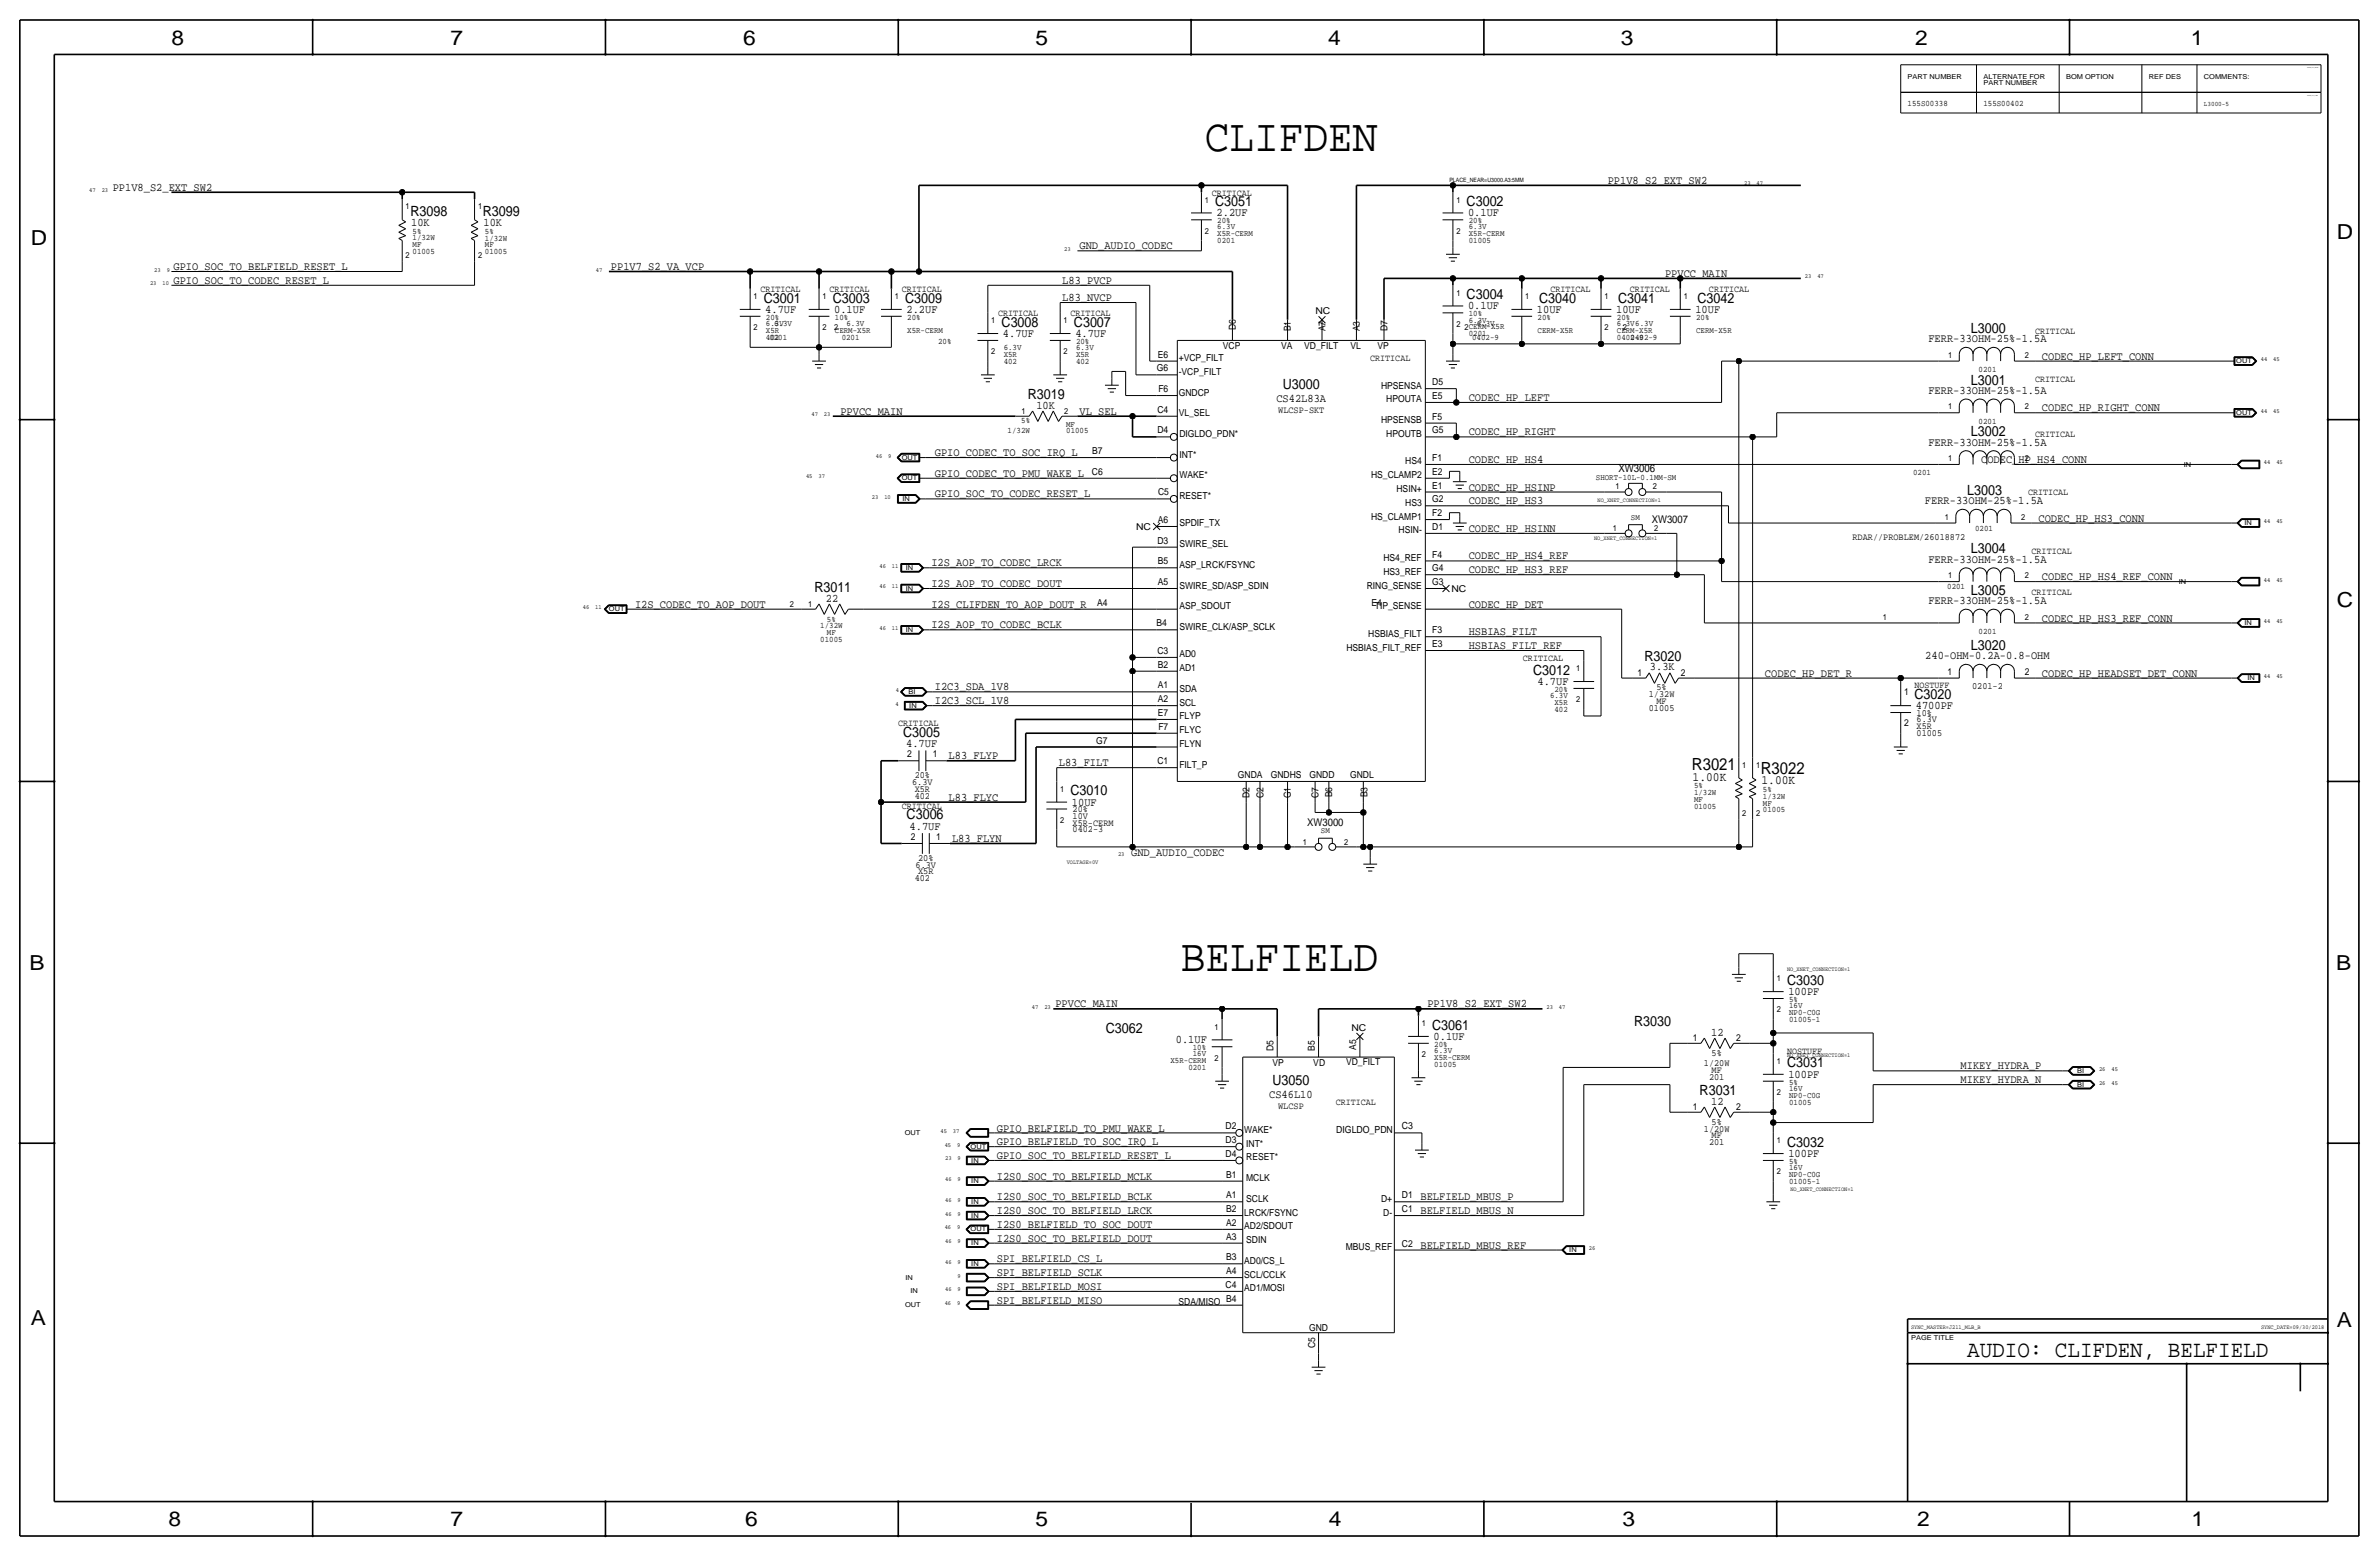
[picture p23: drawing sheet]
<svg xmlns="http://www.w3.org/2000/svg" width="877mm" height="574mm" viewBox="0 0 877 574" stroke-linecap="round" stroke-linejoin="round" font-family="sans-serif">
<defs><g id="words">
<g font-size="17">
<text x="444.2" y="55.6">CLIFDEN</text>
<text x="435.3" y="357.9">BELFIELD</text>
</g>
<text font-size="8.6" x="725.2" y="500.1">AUDIO: CLIFDEN, BELFIELD</text>
<g font-size="7.6">
<text x="63.2" y="16.5">8</text>
<text x="166.1" y="16.5">7</text>
<text x="274" y="16.5">6</text>
<text x="381.7" y="16.5">5</text>
<text x="489.7" y="16.5">4</text>
<text x="597.6" y="16.5">3</text>
<text x="706.1" y="16.5">2</text>
<text x="807.7" y="16.5">1</text>
<text x="861.5" y="88.1">D</text>
<text x="11.4" y="90.4">D</text>
<text x="861.5" y="223.8">C</text>
<text x="10.8" y="357.6">B</text>
<text x="861.3" y="357.4">B</text>
<text x="11.3" y="488.4">A</text>
<text x="861.5" y="489.2">A</text>
<text x="62.2" y="562.6">8</text>
<text x="166" y="562.6">7</text>
<text x="274.8" y="562.6">6</text>
<text x="381.7" y="562.6">5</text>
<text x="489.9" y="562.6">4</text>
<text x="598.1" y="562.6">3</text>
<text x="706.8" y="562.6">2</text>
<text x="807.9" y="562.6">1</text>
</g>
<g font-size="6.2">
<text x="623.8" y="284">R3021</text>
<text x="649.2" y="285.2">R3022</text>
</g>
<g font-size="5.2">
<text x="448" y="75.9">C3051</text>
<text x="540.7" y="75.9">C3002</text>
<text x="151.3" y="79.5">R3098</text>
<text x="178" y="79.5">R3099</text>
<text x="281.6" y="111.5">C3001</text>
<text x="307" y="111.5">C3003</text>
<text x="333.7" y="111.5">C3009</text>
<text x="540.7" y="110.2">C3004</text>
<text x="567.4" y="111.5">C3040</text>
<text x="596.6" y="111.5">C3041</text>
<text x="625.8" y="111.5">C3042</text>
<text x="369.3" y="120.4">C3008</text>
<text x="395.9" y="120.4">C3007</text>
<text x="726.6" y="122.7">L3000</text>
<text x="472.9" y="143.3">U3000</text>
<text x="726.6" y="141.7">L3001</text>
<text x="379" y="147.1">R3019</text>
<text x="726.6" y="160.8">L3002</text>
<text x="725.3" y="182.4">L3003</text>
<text x="726.6" y="204">L3004</text>
<text x="300.2" y="218.2">R3011</text>
<text x="726.6" y="219.2">L3005</text>
<text x="726.6" y="239.5">L3020</text>
<text x="606.3" y="243.6">R3020</text>
<text x="565.2" y="248.7">C3012</text>
<text x="705.8" y="257.6">C3020</text>
<text x="333" y="271.5">C3005</text>
<text x="394.7" y="293.1">C3010</text>
<text x="334.3" y="302">C3006</text>
<text x="658.8" y="363">C3030</text>
<text x="407.7" y="380.7">C3062</text>
<text x="528" y="379.5">C3061</text>
<text x="602.5" y="378.2">R3030</text>
<text x="658.8" y="393.4">C3031</text>
<text x="469.1" y="399.8">U3050</text>
<text x="626.6" y="403.6">R3031</text>
<text x="658.8" y="422.7">C3032</text>
</g>
<g font-size="4.7">
<text x="624" y="287.8">1.00K</text>
<text x="649.4" y="289.1">1.00K</text>
</g>
<g font-size="4.3">
<text x="41.6" y="70.4">PP1V8_S2_EXT_SW2</text>
<text x="592.7" y="67.8">PP1V8_S2_EXT_SW2</text>
<text x="151.6" y="83.3">10K</text>
<text x="178.3" y="83.3">10K</text>
<text x="448.5" y="79.8">2.2UF</text>
<text x="541.2" y="79.8">0.1UF</text>
<text x="398" y="91.9">GND_AUDIO_CODEC</text>
<text x="64" y="99.6">GPIO_SOC_TO_BELFIELD_RESET_L</text>
<text x="225.2" y="99.6">PP1V7_S2_VA_VCP</text>
<text x="64" y="104.6">GPIO_SOC_TO_CODEC_RESET_L</text>
<text x="391.6" y="104.6">L83_PVCP</text>
<text x="613.9" y="102.1">PPVCC_MAIN</text>
<text x="391.6" y="111">L83_NVCP</text>
<text x="282.1" y="115.3">4.7UF</text>
<text x="307.5" y="115.3">0.1UF</text>
<text x="334.2" y="115.3">2.2UF</text>
<text x="541.2" y="114">0.1UF</text>
<text x="566.6" y="115.3">10UF</text>
<text x="595.8" y="115.3">10UF</text>
<text x="625" y="115.3">10UF</text>
<text x="369.8" y="124.2">4.7UF</text>
<text x="396.4" y="124.2">4.7UF</text>
<text x="711" y="126.2">FERR-33OHM-25%-1.5A</text>
<text x="752.8" y="132.6">CODEC_HP_LEFT_CONN</text>
<text x="470.6" y="148.3">CS42L83A</text>
<text x="541.5" y="147.8">CODEC_HP_LEFT</text>
<text x="711" y="145.3">FERR-33OHM-25%-1.5A</text>
<text x="309.8" y="152.9">PPVCC_MAIN</text>
<text x="382.1" y="150.6">10K</text>
<text x="398" y="152.9">VL_SEL</text>
<text x="752.8" y="151.6">CODEC_HP_RIGHT_CONN</text>
<text x="541.5" y="160.5">CODEC_HP_RIGHT</text>
<text x="711" y="164.3">FERR-33OHM-25%-1.5A</text>
<text x="344.6" y="168.1">GPIO_CODEC_TO_SOC_IRQ_L</text>
<text x="541.5" y="170.7">CODEC_HP_HS4</text>
<text x="730.4" y="170.7">CODEC_HP_HS4_CONN</text>
<text x="344.6" y="175.8">GPIO_CODEC_TO_PMU_WAKE_L</text>
<text x="344.6" y="183.4">GPIO_SOC_TO_CODEC_RESET_L</text>
<text x="541.5" y="185.9">CODEC_HP_HS3</text>
<text x="541.5" y="180.8">CODEC_HP_HSINP</text>
<text x="709.7" y="185.9">FERR-33OHM-25%-1.5A</text>
<text x="541.5" y="196.1">CODEC_HP_HSINN</text>
<text x="751.5" y="192.3">CODEC_HP_HS3_CONN</text>
<text x="343.4" y="208.8">I2S_AOP_TO_CODEC_LRCK</text>
<text x="541.5" y="206.2">CODEC_HP_HS4_REF</text>
<text x="711" y="207.5">FERR-33OHM-25%-1.5A</text>
<text x="541.5" y="211.3">CODEC_HP_HS3_REF</text>
<text x="752.8" y="213.9">CODEC_HP_HS4_REF_CONN</text>
<text x="304.5" y="221.7">22</text>
<text x="343.4" y="216.4">I2S_AOP_TO_CODEC_DOUT</text>
<text x="234.1" y="224">I2S_CODEC_TO_AOP_DOUT</text>
<text x="343.4" y="224">I2S_CLIFDEN_TO_AOP_DOUT_R</text>
<text x="541.5" y="224">CODEC_HP_DET</text>
<text x="711" y="222.8">FERR-33OHM-25%-1.5A</text>
<text x="343.4" y="231.6">I2S_AOP_TO_CODEC_BCLK</text>
<text x="752.8" y="229.1">CODEC_HP_HS3_REF_CONN</text>
<text x="541.5" y="239.3">HSBIAS_FILT_REF</text>
<text x="541.5" y="234.2">HSBIAS_FILT</text>
<text x="709.8" y="243.1">240-OHM-0.2A-0.8-OHM</text>
<text x="608.3" y="247.1">3.3K</text>
<text x="650.7" y="249.4">CODEC_HP_DET_R</text>
<text x="752.8" y="249.4">CODEC_HP_HEADSET_DET_CONN</text>
<text x="344.6" y="254.5">I2C3_SDA_1V8</text>
<text x="566.8" y="252.5">4.7UF</text>
<text x="344.6" y="259.6">I2C3_SCL_1V8</text>
<text x="706.3" y="261.4">4700PF</text>
<text x="334.1" y="275.3">4.7UF</text>
<text x="349.7" y="279.9">L83_FLYP</text>
<text x="390.4" y="282.4">L83_FILT</text>
<text x="349.7" y="295.1">L83_FLYC</text>
<text x="395.2" y="296.9">10UF</text>
<text x="335.3" y="305.8">4.7UF</text>
<text x="351" y="310.4">L83_FLYN</text>
<text x="417" y="315.4">GND_AUDIO_CODEC</text>
<text x="389.1" y="371.3">PPVCC_MAIN</text>
<text x="526.2" y="371.3">PP1V8_S2_EXT_SW2</text>
<text x="659.3" y="366.8">100PF</text>
<text x="528.5" y="383.3">0.1UF</text>
<text x="630.9" y="381.8">12</text>
<text x="433.5" y="384.6">0.1UF</text>
<text x="722.8" y="394.2">MIKEY_HYDRA_P</text>
<text x="659.3" y="397.3">100PF</text>
<text x="722.8" y="399.3">MIKEY_HYDRA_N</text>
<text x="467.9" y="404.9">CS46L10</text>
<text x="630.9" y="407.2">12</text>
<text x="367.5" y="417.1">GPIO_BELFIELD_TO_PMU_WAKE_L</text>
<text x="367.5" y="422.1">GPIO_BELFIELD_TO_SOC_IRQ_L</text>
<text x="367.5" y="427.2">GPIO_SOC_TO_BELFIELD_RESET_L</text>
<text x="659.3" y="426.5">100PF</text>
<text x="367.5" y="434.8">I2S0_SOC_TO_BELFIELD_MCLK</text>
<text x="367.5" y="442.5">I2S0_SOC_TO_BELFIELD_BCLK</text>
<text x="523.7" y="442.4">BELFIELD_MBUS_P</text>
<text x="367.5" y="447.5">I2S0_SOC_TO_BELFIELD_LRCK</text>
<text x="523.7" y="447.5">BELFIELD_MBUS_N</text>
<text x="367.5" y="452.6">I2S0_BELFIELD_TO_SOC_DOUT</text>
<text x="367.5" y="457.7">I2S0_SOC_TO_BELFIELD_DOUT</text>
<text x="523.7" y="460.2">BELFIELD_MBUS_REF</text>
<text x="367.5" y="465.3">SPI_BELFIELD_CS_L</text>
<text x="367.5" y="470.4">SPI_BELFIELD_SCLK</text>
<text x="367.5" y="475.5">SPI_BELFIELD_MOSI</text>
<text x="367.5" y="480.6">SPI_BELFIELD_MISO</text>
</g>
<text font-size="4" x="596.6" y="174">XW3006</text>
<g font-size="3.9">
<text x="609" y="192.8">XW3007</text>
<text x="482" y="304.3">XW3000</text>
</g>
<g font-size="3.6">
<text x="492.6" y="417.6">DIGLDO_PDN</text>
<text x="516.8" y="416.3">C3</text>
</g>
<g font-size="3.5">
<text x="446.7" y="72.1">CRITICAL</text>
<text x="280.4" y="107.7">CRITICAL</text>
<text x="305.8" y="107.7">CRITICAL</text>
<text x="332.4" y="107.7">CRITICAL</text>
<text x="571.6" y="107.7">CRITICAL</text>
<text x="600.8" y="107.7">CRITICAL</text>
<text x="630.1" y="107.7">CRITICAL</text>
<text x="368" y="116.6">CRITICAL</text>
<text x="394.7" y="116.6">CRITICAL</text>
<text x="485" y="115.8">NC</text>
<text x="455.6" y="121.7" transform="rotate(-90 455.6 121.7)">D6</text>
<text x="475.9" y="122.2" transform="rotate(-90 475.9 122.2)">B1</text>
<text x="488.6" y="122.2" transform="rotate(-90 488.6 122.2)">A7</text>
<text x="501.3" y="122.2" transform="rotate(-90 501.3 122.2)">A3</text>
<text x="511.5" y="122.2" transform="rotate(-90 511.5 122.2)">D7</text>
<text x="750.3" y="122.9">CRITICAL</text>
<text x="426.9" y="131.8">E6</text>
<text x="450.9" y="128.8">VCP</text>
<text x="472.3" y="128.8">VA</text>
<text x="480.8" y="128.8">VD_FILT</text>
<text x="497.9" y="128.8">VL</text>
<text x="507.9" y="128.8">VP</text>
<text x="426.5" y="136.9">G6</text>
<text x="434.5" y="133.1">+VCP_FILT</text>
<text x="505.2" y="133.1">CRITICAL</text>
<text x="434.5" y="138.2">-VCP_FILT</text>
<text x="509.1" y="143.3">HPSENSA</text>
<text x="528" y="142">D5</text>
<text x="750.3" y="140.7">CRITICAL</text>
<text x="427.1" y="144.5">F6</text>
<text x="434.5" y="145.8">GNDCP</text>
<text x="511.1" y="148.3">HPOUTA</text>
<text x="528" y="147.1">E5</text>
<text x="426.7" y="152.1">C4</text>
<text x="434.5" y="153.4">VL_SEL</text>
<text x="471.2" y="152.1">WLCSP-SKT</text>
<text x="509.1" y="156">HPSENSB</text>
<text x="528" y="154.7">F5</text>
<text x="426.7" y="159.8">D4</text>
<text x="434.8" y="161">DIGLDO_PDN*</text>
<text x="511.1" y="161">HPOUTB</text>
<text x="528" y="159.8">G5</text>
<text x="750.3" y="161">CRITICAL</text>
<text x="402.6" y="167.4">B7</text>
<text x="434.8" y="168.7">INT*</text>
<text x="518.1" y="171.2">HS4</text>
<text x="528" y="169.9">F1</text>
<text x="402.6" y="175">C6</text>
<text x="434.8" y="176.3">WAKE*</text>
<text x="505.5" y="176.3">HS_CLAMP2</text>
<text x="528" y="175">E2</text>
<text x="427" y="182.6">C5</text>
<text x="434.8" y="183.9">RESET*</text>
<text x="514.8" y="181.4">HSIN+</text>
<text x="528" y="180.1">E1</text>
<text x="528" y="185.2">G2</text>
<text x="747.7" y="182.6">CRITICAL</text>
<text x="505.5" y="191.5">HS_CLAMP1</text>
<text x="518.1" y="186.4">HS3</text>
<text x="528" y="190.3">F2</text>
<text x="418.9" y="195.3">NC</text>
<text x="426.9" y="192.8">A6</text>
<text x="434.8" y="194.1">SPDIF_TX</text>
<text x="515.6" y="196.6">HSIN-</text>
<text x="528" y="195.3">D1</text>
<text x="426.7" y="200.4">D3</text>
<text x="434.8" y="201.7">SWIRE_SEL</text>
<text x="683" y="199.1">RDAR//PROBLEM/26018872</text>
<text x="426.9" y="208">B5</text>
<text x="434.8" y="209.3">ASP_LRCK/FSYNC</text>
<text x="510" y="206.8">HS4_REF</text>
<text x="528" y="205.5">F4</text>
<text x="749" y="204.2">CRITICAL</text>
<text x="426.9" y="215.6">A5</text>
<text x="510" y="211.8">HS3_REF</text>
<text x="528" y="210.6">G4</text>
<text x="528" y="215.6">G3</text>
<text x="434.8" y="216.9">SWIRE_SD/ASP_SDIN</text>
<text x="503.9" y="216.9">RING_SENSE</text>
<text x="535.1" y="218.2">NC</text>
<text x="749" y="219.5">CRITICAL</text>
<text x="404.5" y="223.3">A4</text>
<text x="434.8" y="224.5">ASP_SDOUT</text>
<text x="505.6" y="223.3">E4</text>
<text x="506.9" y="224.5">TIP_SENSE</text>
<text x="426.4" y="230.9">B4</text>
<text x="434.8" y="232.2">SWIRE_CLK/ASP_SCLK</text>
<text x="528" y="233.4">F3</text>
<text x="496.4" y="239.8">HSBIAS_FILT_REF</text>
<text x="504.4" y="234.7">HSBIAS_FILT</text>
<text x="528" y="238.5">E3</text>
<text x="426.7" y="241">C3</text>
<text x="434.8" y="242.3">AD0</text>
<text x="561.5" y="243.6">CRITICAL</text>
<text x="426.9" y="246.1">B2</text>
<text x="434.8" y="247.4">AD1</text>
<text x="603.7" y="249.2">1</text>
<text x="619.7" y="249.2">2</text>
<text x="718" y="248.7">1</text>
<text x="746.5" y="248.7">2</text>
<text x="426.9" y="253.7">A1</text>
<text x="434.8" y="255">SDA</text>
<text x="607.9" y="257">1/32W</text>
<text x="610.7" y="254.5">5%</text>
<text x="702" y="256.3">1</text>
<text x="705.8" y="253.7">NOSTUFF</text>
<text x="727.1" y="254">0201-2</text>
<text x="426.9" y="263.9">E7</text>
<text x="426.9" y="258.8">A2</text>
<text x="434.8" y="260.1">SCL</text>
<text x="607.9" y="262.1">01005</text>
<text x="610.7" y="259.6">MF</text>
<text x="706.6" y="263.9">10%</text>
<text x="331.2" y="267.7">CRITICAL</text>
<text x="427.1" y="269">F7</text>
<text x="434.8" y="265.2">FLYP</text>
<text x="702" y="267.7">2</text>
<text x="706.6" y="266.2">6.3V</text>
<text x="706.6" y="268.7">X5R</text>
<text x="404.1" y="274.1">G7</text>
<text x="434.8" y="270.3">FLYC</text>
<text x="434.8" y="275.3">FLYN</text>
<text x="706.6" y="271.3">01005</text>
<text x="334.5" y="279.1">2</text>
<text x="343.9" y="279.1">1</text>
<text x="426.7" y="281.7">C1</text>
<text x="337.2" y="286.8">20%</text>
<text x="434.8" y="283">FILT_P</text>
<text x="456.4" y="286.8">GNDA</text>
<text x="468.5" y="286.8">GNDHS</text>
<text x="482.7" y="286.8">GNDD</text>
<text x="497.7" y="286.8">GNDL</text>
<text x="336.3" y="289.3">6.3V</text>
<text x="337.2" y="291.8">X5R</text>
<text x="491.2" y="293.9" transform="rotate(-90 491.2 293.9)">B6</text>
<text x="504.1" y="293.9" transform="rotate(-90 504.1 293.9)">B3</text>
<text x="332.4" y="298.2">CRITICAL</text>
<text x="337.2" y="294.4">402</text>
<text x="395.4" y="299.5">20%</text>
<text x="460.7" y="294.1" transform="rotate(-90 460.7 294.1)">D2</text>
<text x="465.8" y="294.1" transform="rotate(-90 465.8 294.1)">C2</text>
<text x="475.9" y="294.3" transform="rotate(-90 475.9 294.3)">G1</text>
<text x="486.1" y="294.1" transform="rotate(-90 486.1 294.1)">C7</text>
<text x="395.4" y="301.8">10V</text>
<text x="395.4" y="304.3">X5R-CERM</text>
<text x="335.8" y="309.6">2</text>
<text x="345.1" y="309.6">1</text>
<text x="395.4" y="306.8">0402-3</text>
<text x="338.5" y="317.2">20%</text>
<text x="337.5" y="319.8">6.3V</text>
<text x="338.5" y="322.3">X5R</text>
<text x="337.2" y="324.9">402</text>
<text x="498.2" y="380">NC</text>
<text x="624.1" y="383.8">1</text>
<text x="640" y="383.8">2</text>
<text x="469.5" y="387.3" transform="rotate(-90 469.5 387.3)">D5</text>
<text x="484.8" y="387.3" transform="rotate(-90 484.8 387.3)">B5</text>
<text x="500" y="387.1" transform="rotate(-90 500 387.1)">A5</text>
<text x="631" y="389.1">5%</text>
<text x="658.8" y="388.4">NOSTUFF</text>
<text x="469.1" y="392.9">VP</text>
<text x="484.2" y="392.9">VD</text>
<text x="496.3" y="392.6">VD_FILT</text>
<text x="628.2" y="392.9">1/20W</text>
<text x="631" y="395.5">MF</text>
<text x="630.1" y="398">201</text>
<text x="492.5" y="407.4">CRITICAL</text>
<text x="471.2" y="408.6">WLCSP</text>
<text x="624.1" y="409.2">1</text>
<text x="640" y="409.2">2</text>
<text x="451.9" y="416.3">D2</text>
<text x="458.7" y="417.6">WAKE*</text>
<text x="628.2" y="417.1">1/20W</text>
<text x="631" y="414.5">5%</text>
<text x="631" y="419.6">MF</text>
<text x="451.9" y="421.4">D3</text>
<text x="459.4" y="422.7">INT*</text>
<text x="630.1" y="422.1">201</text>
<text x="451.9" y="426.5">D4</text>
<text x="459.4" y="427.7">RESET*</text>
<text x="452" y="434.1">B1</text>
<text x="459.4" y="435.4">MCLK</text>
<text x="452" y="441.7">A1</text>
<text x="459.4" y="443">SCLK</text>
<text x="509.2" y="443">D+</text>
<text x="516.8" y="441.7">D1</text>
<text x="452" y="446.8">B2</text>
<text x="458.7" y="448.1">LRCK/FSYNC</text>
<text x="510" y="448.1">D-</text>
<text x="516.8" y="446.8">C1</text>
<text x="452" y="451.9">A2</text>
<text x="458.7" y="453.1">AD2/SDOUT</text>
<text x="452" y="456.9">A3</text>
<text x="459.4" y="458.2">SDIN</text>
<text x="496.1" y="460.8">MBUS_REF</text>
<text x="516.8" y="459.5">C2</text>
<text x="452" y="464.6">B3</text>
<text x="458.7" y="465.8">AD0/CS_L</text>
<text x="452" y="469.6">A4</text>
<text x="458.7" y="470.9">SCL/CCLK</text>
<text x="451.9" y="474.7">C4</text>
<text x="452" y="479.8">B4</text>
<text x="458.7" y="476">AD1/MOSI</text>
<text x="434.5" y="481.1">SDA/MISO</text>
<text x="482.6" y="490.7">GND</text>
<text x="484.8" y="497" transform="rotate(-90 484.8 497)">C5</text>
</g>
<g font-size="3.1">
<text x="703.3" y="39.1">155S00338</text>
<text x="731.2" y="39.1">155S00402</text>
<text x="149.6" y="77.2">1</text>
<text x="176.2" y="77.2">1</text>
<text x="444.2" y="74.7">1</text>
<text x="536.9" y="74.7">1</text>
<text x="448.8" y="82.3">20%</text>
<text x="541.5" y="82.3">20%</text>
<text x="152.1" y="86.1">5%</text>
<text x="152.1" y="88.6">1/32W</text>
<text x="178.8" y="86.1">5%</text>
<text x="178.8" y="88.6">1/32W</text>
<text x="444.2" y="86.1">2</text>
<text x="448.8" y="87.1">X5R-CERM</text>
<text x="448.8" y="84.6">6.3V</text>
<text x="448.8" y="89.7">0201</text>
<text x="536.9" y="86.1">2</text>
<text x="541.5" y="87.1">X5R-CERM</text>
<text x="541.5" y="84.6">6.3V</text>
<text x="541.5" y="89.7">01005</text>
<text x="149.6" y="95">2</text>
<text x="152.1" y="93.7">01005</text>
<text x="152.1" y="91.2">MF</text>
<text x="176.2" y="95">2</text>
<text x="178.8" y="91.2">MF</text>
<text x="178.8" y="93.7">01005</text>
<text x="277.8" y="110.2">1</text>
<text x="303.2" y="110.2">1</text>
<text x="329.9" y="110.2">1</text>
<text x="536.9" y="109">1</text>
<text x="562.3" y="110.2">1</text>
<text x="591.5" y="110.2">1</text>
<text x="620.7" y="110.2">1</text>
<text x="282.4" y="117.9">20%</text>
<text x="307.8" y="117.9">10%</text>
<text x="334.5" y="117.9">20%</text>
<text x="365.5" y="119.1">1</text>
<text x="392.1" y="119.1">1</text>
<text x="541.5" y="116.6">10%</text>
<text x="541.5" y="118.9">6.3V</text>
<text x="566.9" y="117.9">20%</text>
<text x="596.1" y="117.9">20%</text>
<text x="625.3" y="117.9">20%</text>
<text x="277.8" y="121.7">2</text>
<text x="282.4" y="125.2">402</text>
<text x="282.4" y="120.1">6.3V</text>
<text x="282.4" y="122.7">X5R</text>
<text x="283.6" y="125.2">0201</text>
<text x="285.4" y="120.1">6.3V</text>
<text x="303.2" y="121.7">2</text>
<text x="307.5" y="121.7">2</text>
<text x="307.8" y="122.7">CERM-X5R</text>
<text x="310.3" y="125.2">0201</text>
<text x="312.1" y="120.1">6.3V</text>
<text x="334.5" y="122.7">X5R-CERM</text>
<text x="536.9" y="120.4">2</text>
<text x="539.9" y="121.7">2CERM-X5R</text>
<text x="541.5" y="124">0201</text>
<text x="542.7" y="125.2">0402-9</text>
<text x="544.5" y="120.1">6.3V</text>
<text x="566.9" y="122.7">CERM-X5R</text>
<text x="591.5" y="121.7">2</text>
<text x="596.1" y="122.7">CERM-X5R</text>
<text x="596.1" y="120.1">6.3V6.3V</text>
<text x="596.1" y="125.2">0402-9</text>
<text x="598.3" y="121.7">2</text>
<text x="601.1" y="125.2">0402-9</text>
<text x="625.3" y="122.7">CERM-X5R</text>
<text x="345.9" y="126.7">20%</text>
<text x="365.5" y="130.6">2</text>
<text x="370" y="131.6">X5R</text>
<text x="370" y="129">6.3V</text>
<text x="392.1" y="130.6">2</text>
<text x="396.7" y="131.6">X5R</text>
<text x="396.7" y="126.7">20%</text>
<text x="396.7" y="129">6.3V</text>
<text x="718.3" y="131.8">1</text>
<text x="746.5" y="131.8">2</text>
<text x="370" y="134.1">402</text>
<text x="396.7" y="134.1">402</text>
<text x="729.4" y="137.2">0201</text>
<text x="376.5" y="156">5%</text>
<text x="376.6" y="152.7">1</text>
<text x="392.4" y="152.7">2</text>
<text x="718.3" y="150.9">1</text>
<text x="746.5" y="150.9">2</text>
<text x="371.5" y="159.8">1/32W</text>
<text x="393" y="157.2">MF</text>
<text x="393.1" y="159.8">01005</text>
<text x="729.4" y="156.2">0201</text>
<text x="718.3" y="169.9">1</text>
<text x="746.5" y="169.9">2</text>
<text x="588.4" y="176.8">SHORT-10L-0.1MM-SM</text>
<text x="705.3" y="175.3">0201</text>
<text x="595.6" y="180.3">1</text>
<text x="609.3" y="180.3">2</text>
<text x="601.3" y="191.5">SM</text>
<text x="717" y="191.5">1</text>
<text x="745.2" y="191.5">2</text>
<text x="594.6" y="195.8">1</text>
<text x="609.8" y="195.8">2</text>
<text x="728.2" y="195.6">0201</text>
<text x="718.3" y="213.1">1</text>
<text x="746.5" y="213.1">2</text>
<text x="717.9" y="217.2">0201</text>
<text x="291.2" y="223.8">2</text>
<text x="297.9" y="223.8">1</text>
<text x="302.4" y="231.6">1/32W</text>
<text x="304.9" y="229.1">5%</text>
<text x="694.1" y="228.3">1</text>
<text x="729.4" y="233.7">0201</text>
<text x="746.5" y="228.3">2</text>
<text x="302.4" y="236.7">01005</text>
<text x="304.9" y="234.2">MF</text>
<text x="581.1" y="247.4">1</text>
<text x="571.5" y="257.3">6.3V</text>
<text x="573.1" y="255">20%</text>
<text x="573.1" y="262.4">402</text>
<text x="573.1" y="259.8">X5R</text>
<text x="581.1" y="258.8">2</text>
<text x="642.3" y="283">1</text>
<text x="647.4" y="283">1</text>
<text x="390.9" y="291.8">1</text>
<text x="624.5" y="293.1">1/32W</text>
<text x="624.5" y="290.6">5%</text>
<text x="649.9" y="291.8">5%</text>
<text x="624.5" y="295.7">MF</text>
<text x="624.5" y="298.2">01005</text>
<text x="649.9" y="294.4">1/32W</text>
<text x="649.9" y="299.5">01005</text>
<text x="649.9" y="296.9">MF</text>
<text x="390.9" y="303.3">2</text>
<text x="642.3" y="300.7">2</text>
<text x="647.4" y="300.7">2</text>
<text x="480.3" y="311.4">1</text>
<text x="487" y="307.1">SM</text>
<text x="495.5" y="311.4">2</text>
<text x="655" y="361.7">1</text>
<text x="659.6" y="369.3">5%</text>
<text x="659.6" y="371.6">16V</text>
<text x="655" y="373.1">2</text>
<text x="659.6" y="376.7">01005-1</text>
<text x="659.6" y="374.1">NP0-C0G</text>
<text x="447.7" y="379.5">1</text>
<text x="524.2" y="378.2">1</text>
<text x="439.8" y="387.1">10%</text>
<text x="439.8" y="389.4">16V</text>
<text x="524.2" y="389.6">2</text>
<text x="528.8" y="385.8">20%</text>
<text x="528.8" y="388.1">6.3V</text>
<text x="431.5" y="391.9">X5R-CERM</text>
<text x="438.1" y="394.5">0201</text>
<text x="447.7" y="390.9">2</text>
<text x="528.8" y="390.7">X5R-CERM</text>
<text x="528.8" y="393.2">01005</text>
<text x="655" y="392.2">1</text>
<text x="659.6" y="399.8">5%</text>
<text x="655" y="403.6">2</text>
<text x="659.6" y="402.1">16V</text>
<text x="659.6" y="404.6">NP0-C0G</text>
<text x="659.6" y="407.2">01005</text>
<text x="655" y="421.4">1</text>
<text x="659.6" y="431.3">16V</text>
<text x="659.6" y="429">5%</text>
<text x="655" y="432.8">2</text>
<text x="659.6" y="436.4">01005-1</text>
<text x="659.6" y="433.8">NP0-C0G</text>
</g>
<g font-size="2.5">
<text x="703.3" y="29">PART NUMBER</text>
<text x="731.2" y="29">ALTERNATE FOR</text>
<text x="761.7" y="29">BOM OPTION</text>
<text x="792.2" y="29">REF DES</text>
<text x="812.5" y="29">COMMENTS:</text>
<text x="731.2" y="31.5">PART NUMBER</text>
<text x="812.5" y="39.1">L3000-5</text>
<text x="824.4" y="133.9">OUT</text>
<text x="824.4" y="152.9">OUT</text>
<text x="332.4" y="169.4">OUT</text>
<text x="805.1" y="172">IN</text>
<text x="332.4" y="177">OUT</text>
<text x="332.7" y="184.7">IN</text>
<text x="827.5" y="193.5">IN</text>
<text x="334" y="210.1">IN</text>
<text x="803.2" y="215.1">IN</text>
<text x="334" y="217.7">IN</text>
<text x="224.5" y="225.3">OUT</text>
<text x="334" y="232.9">IN</text>
<text x="827.5" y="230.4">IN</text>
<text x="828.5" y="250.7">IN</text>
<text x="335" y="255.8">BI</text>
<text x="335.2" y="260.9">IN</text>
<text x="765.8" y="395.5">BI</text>
<text x="765.8" y="400.6">BI</text>
<text x="333.6" y="418.3">OUT</text>
<text x="357.8" y="423.4">OUT</text>
<text x="358.1" y="428.5">IN</text>
<text x="358.1" y="436.1">IN</text>
<text x="358.1" y="443.7">IN</text>
<text x="358.1" y="448.8">IN</text>
<text x="357.8" y="453.9">OUT</text>
<text x="358.1" y="459">IN</text>
<text x="578.6" y="461.5">IN</text>
<text x="358.1" y="466.6">IN</text>
<text x="333.8" y="471.7">IN</text>
<text x="335.7" y="476.8">IN</text>
<text x="333.7" y="481.8">OUT</text>
<text x="704.5" y="493.8">PAGE TITLE</text>
</g>
<g font-size="2.3">
<text x="32.9" y="70.9">47</text>
<text x="37.5" y="70.9">23</text>
<text x="643" y="68.3">23</text>
<text x="647.6" y="68.3">47</text>
<text x="392.4" y="92.5">23</text>
<text x="56.9" y="100.1">23</text>
<text x="61.5" y="100.1">9</text>
<text x="219.7" y="100.1">47</text>
<text x="55.3" y="105.2">23</text>
<text x="59.9" y="105.2">10</text>
<text x="665.4" y="102.6">23</text>
<text x="670" y="102.6">47</text>
<text x="833.5" y="133.1">44</text>
<text x="838.1" y="133.1">45</text>
<text x="299.2" y="153.4">47</text>
<text x="303.7" y="153.4">23</text>
<text x="833.5" y="152.1">44</text>
<text x="838.1" y="152.1">45</text>
<text x="322.9" y="168.7">46</text>
<text x="327.5" y="168.7">9</text>
<text x="834.6" y="171.2">44</text>
<text x="839.2" y="171.2">45</text>
<text x="297.2" y="176.3">45</text>
<text x="301.7" y="176.3">37</text>
<text x="321.5" y="183.9">23</text>
<text x="326" y="183.9">10</text>
<text x="834.6" y="192.8">44</text>
<text x="839.2" y="192.8">45</text>
<text x="324.3" y="209.3">46</text>
<text x="328.8" y="209.3">11</text>
<text x="834.6" y="214.4">44</text>
<text x="839.2" y="214.4">45</text>
<text x="324.3" y="216.9">46</text>
<text x="328.8" y="216.9">11</text>
<text x="214.9" y="224.5">46</text>
<text x="219.5" y="224.5">11</text>
<text x="324.3" y="232.2">46</text>
<text x="328.8" y="232.2">11</text>
<text x="834.6" y="229.6">44</text>
<text x="839.2" y="229.6">45</text>
<text x="834.6" y="249.9">44</text>
<text x="839.2" y="249.9">45</text>
<text x="330.3" y="255">4</text>
<text x="330.1" y="260.1">4</text>
<text x="412.2" y="315.5">23</text>
<text x="380.4" y="371.9">47</text>
<text x="385" y="371.9">23</text>
<text x="570.2" y="371.9">23</text>
<text x="574.8" y="371.9">47</text>
<text x="773.8" y="394.7">26</text>
<text x="778.4" y="394.7">45</text>
<text x="773.8" y="399.8">26</text>
<text x="778.4" y="399.8">45</text>
<text x="346.7" y="417.6">45</text>
<text x="351.3" y="417.6">37</text>
<text x="348.3" y="422.7">45</text>
<text x="352.9" y="422.7">9</text>
<text x="348.4" y="427.7">23</text>
<text x="353" y="427.7">9</text>
<text x="348.4" y="435.4">46</text>
<text x="353" y="435.4">9</text>
<text x="348.4" y="443">46</text>
<text x="353" y="443">9</text>
<text x="348.4" y="448.1">46</text>
<text x="353" y="448.1">9</text>
<text x="348.3" y="453.1">46</text>
<text x="352.9" y="453.1">9</text>
<text x="348.4" y="458.2">46</text>
<text x="353" y="458.2">9</text>
<text x="585.7" y="460.8">26</text>
<text x="348.4" y="465.8">46</text>
<text x="353" y="465.8">9</text>
<text x="353" y="470.9">9</text>
<text x="348.4" y="476">46</text>
<text x="353" y="476">9</text>
<text x="348.3" y="481.1">46</text>
<text x="352.9" y="481.1">9</text>
</g>
<g font-size="2.2">
<text x="534.4" y="67.1">PLACE_NEAR=U3000.A3:5MM</text>
<text x="589" y="185.2">NO_XNET_CONNECTION=1</text>
<text x="587.7" y="199.1">NO_XNET_CONNECTION=1</text>
<text x="393.3" y="318.5">VOLTAGE=0V</text>
<text x="658.8" y="357.9">NO_XNET_CONNECTION=1</text>
<text x="658.8" y="389.6">NO_XNET_CONNECTION=1</text>
<text x="660.1" y="439.2">NO_XNET_CONNECTION=1</text>
<text x="704.5" y="490">SYNC_MASTER=J211_MLB_B</text>
<text x="833.6" y="490">SYNC_DATE=09/30/2018</text>
</g>
<g font-size=".4">
<text x="850.6" y="25.1">TABLE_ALT_HEAD</text>
<text x="850.6" y="35.3">TABLE_ALT_ITEM</text>
</g>
</g></defs>
<g fill="none" stroke="#000" stroke-width=".6" stroke-linecap="butt">
<path d="M7.3 7.4v558.8zM7.3 7.4h862.3zM115.3 7.4v12.7zM223.2 7.4v12.7zM331.2 7.4v12.7zM439.1 7.4v12.7zM547.1 7.4v12.7zM655 7.4v12.7zM763 7.4v12.7zM869.6 7.4v558.8zM20 20.1v533.4zM20 20.1h838.2z"/>
<path d="M858.2 20.1v533.4zM63.2 70.9h85.1zM148.3 70.9v2.5zM148.3 70.9h26.7zM175 70.9v2.5zM338.8 68.3v31.8zM338.8 68.3h104.1zM442.9 68.3h31.8zM442.9 68.3v2.6zM474.7 68.3v49.6zM500.1 68.3h35.5zM500.1 68.3v49.6z"/>
<path d="M535.6 68.3h128.3zM535.6 68.3v2.6zM224.5 100.1h52.1zM276.6 100.1h25.4zM276.6 100.1v6.3zM302 100.1v6.3zM302 100.1h26.6zM328.6 100.1h10.2zM328.6 100.1v6.3zM338.8 100.1h115.6zM454.4 100.1v17.8zM510.2 102.6v15.3z"/>
<path d="M510.2 102.6h25.4zM535.6 102.6h25.4zM535.6 102.6v2.6zM561 102.6h29.2zM561 102.6v3.8zM590.2 102.6h29.3zM590.2 102.6v3.8zM619.5 102.6h44.4zM619.5 102.6v3.8zM7.3 154.7h12.7zM307 153.4h67.3zM397.2 153.4h20.3z"/>
<path d="M417.5 153.4v7.6zM417.5 153.4h8.9zM858.2 154.7h11.4zM417.5 161h8.9zM374.3 265.2h52.1zM374.3 265.2v15.2zM378.2 270.3v25.4zM378.2 270.3h48.2zM382 275.3v35.6zM382 275.3h44.4zM7.3 288h12.7zM324.8 280.4h6.4z"/>
<path d="M324.8 280.4v15.3zM324.8 295.7v15.2zM324.8 295.7h53.4zM348.9 280.4h25.4zM858.2 288h11.4zM324.8 310.9h7.6zM350.2 310.9h31.8zM388.3 371.9h62.2zM450.5 371.9h20.4zM450.5 371.9v3.8zM470.9 371.9v10.1zM486.1 371.9h36.8z"/>
<path d="M486.1 371.9v10.1zM522.9 371.9h45.8zM522.9 371.9v2.5zM7.3 421.4h12.7zM858.2 421.4h11.4zM703.3 491.2h154.9zM703.3 486.2v5zM703.3 486.2h154.9zM703.3 491.2v62.3zM703.3 502.7h154.9zM806.1 502.7v50.8zM848.1 502.7v10.1z"/>
<path d="M20 553.5h838.2zM115.3 553.5v12.7zM223.2 553.5v12.7zM331.2 553.5v12.7zM439.1 554v12.2zM547.1 553.5v12.7zM655 553.5v12.7zM763 553.5v12.7zM7.3 566.2h862.3z"/>
</g>
<g fill="none" stroke="#000" stroke-width=".37">
<path d="M700.7 34v7.7zM700.7 23.9v10.1zM700.7 34h155zM700.7 23.9h155zM728.7 34v7.7zM728.7 23.9v10.1zM759.2 34v7.7zM759.2 23.9v10.1zM789.6 34v7.7zM789.6 23.9v10.1zM810 34v7.7zM810 23.9v10.1z"/>
<path d="M855.7 34v7.7zM855.7 23.9v10.1zM700.7 41.7h155zM148.3 73.4v7.6zM175 73.4v7.6zM439.1 78.5h7.6zM442.9 70.9v7.6zM531.8 78.5h7.6zM535.6 70.9v7.6zM147 87.9l1.3 .7zM147 85.6l2.6 1.3zM147 83.1l2.6 1.2z"/>
<path d="M147 87.9l2.6-1zM147 85.6l2.6-1.3zM147 83.1l2.6-1.3zM148.3 96.3v3.8zM148.3 88.6v7.7zM148.3 81l1.3 .8zM173.7 87.9l1.3 .7zM173.7 85.6l2.5 1.3zM173.7 83.1l2.5 1.2zM173.7 87.9l2.5-1zM173.7 85.6l2.5-1.3zM173.7 83.1l2.5-1.3z"/>
<path d="M175 96.3v8.9zM175 88.6v7.7zM175 81l1.2 .8zM397.2 92.5h45.7zM439.1 81h7.6zM442.9 88.6v3.9zM442.9 81v7.6zM531.8 81h7.6zM533.1 93.7h5.1zM534.1 95h3.1zM534.9 96.3h1.5zM535.6 88.6v2.6z"/>
<path d="M535.6 91.2v2.5zM535.6 81v7.6zM63.2 100.1h85.1zM63.2 105.2h111.8zM272.7 114h7.7zM272.7 116.6h7.7zM276.6 106.4v7.6zM276.6 116.6v7.6zM298.1 114h7.7zM298.1 116.6h7.7zM302 106.4v7.6zM302 116.6v7.6z"/>
<path d="M324.8 116.6h7.6zM324.8 114h7.6zM328.6 106.4v7.6zM328.6 116.6v7.6zM364.2 105.2v10.1zM364.2 115.3v7.6zM364.2 105.2h59.7zM390.9 111.5v3.8zM390.9 115.3v7.6zM390.9 111.5h27.9zM418.8 111.5v26.7zM423.9 105.2v27.9z"/>
<path d="M454.4 117.9v7.6zM474.7 117.9v7.6zM486.1 119.1l2.5-2.5zM486.1 116.6l2.5 2.5zM487.4 117.9v7.6zM500.1 117.9v7.6zM510.2 117.9v7.6zM531.8 115.3h7.6zM531.8 112.8h7.6zM535.6 105.2v7.6zM535.6 115.3v7.6zM557.2 116.6h7.6z"/>
<path d="M557.2 114h7.6zM561 106.4v7.6zM561 116.6v7.6zM586.4 116.6h7.7zM586.4 114h7.7zM590.2 106.4v7.6zM590.2 116.6v7.6zM615.6 116.6h7.7zM615.6 114h7.7zM619.5 106.4v7.6zM619.5 116.6v7.6zM276.6 124.2v3.8z"/>
<path d="M276.6 128h25.4zM299.4 133.1h5.1zM300.4 134.4h3.1zM301.2 135.6h1.5zM302 128h26.6zM302 128v2.6zM302 124.2v3.8zM302 130.6v2.5zM328.6 124.2v3.8zM360.4 122.9h7.6zM360.4 125.5h7.6zM361.6 138.2h5.1z"/>
<path d="M362.7 139.4h3zM364.2 133.1v2.5zM364.2 125.5v7.6zM364.2 135.6v2.6zM387 125.5h7.7zM387 122.9h7.7zM388.3 138.2h5.1zM389.3 139.4h3.1zM390.9 133.1v2.5zM390.9 125.5v7.6zM390.9 135.6v2.6zM409.9 136.9h5.1z"/>
<path d="M409.9 136.9v2.5zM409.9 139.4v2.6zM415 136.9v8.9zM418.8 138.2h7.6zM423.9 133.1h2.5zM426.4 138.2h7.6zM426.4 133.1h7.6zM434 125.5v162.5zM434 125.5h91.5zM525.5 125.5v162.5zM533.1 133.1h5.1zM534.1 134.4h3.1z"/>
<path d="M534.9 135.6h1.5zM535.6 126.7h25.4zM535.6 122.9v3.8zM535.6 126.7v3.9zM535.6 130.6v2.5zM561 126.7h29.2zM561 124.2v2.5zM590.2 126.7h29.3zM590.2 124.2v2.5zM619.5 124.2v2.5zM634.7 133.1h6.3zM634.7 133.1v15.2z"/>
<path d="M641 133.1h73.7zM641 133.1v146zM714.7 133.1h7.6zM722.3 130.6a2.54 2.54 0 0 1 2.6-2.6 2.54 2.54 0 0 1 2.5 2.6 2.54 2.54 0 0 1 2.5-2.6 2.54 2.54 0 0 1 2.6 2.6 2.54 2.54 0 0 1 2.5-2.6 2.54 2.54 0 0 1 2.6 2.6 2.54 2.54 0 0 1 2.5-2.6 2.54 2.54 0 0 1 2.5 2.6M722.3 130.6v2.5zM727.4 130.6v2.5zM732.5 130.6v2.5zM737.6 130.6v2.5zM742.6 130.6v2.5zM742.6 133.1h7.7zM750.3 133.1h71.1zM821.4 133.1h2.5z"/>
<path d="M823.6 134.7h6.8zM823.6 131.5v3.2zM823.6 131.5h6.8zM823.7 131.6h6.7zM823.7 131.6v3zM823.7 134.6h6.7zM823.8 131.7h6.5zM823.8 131.7v2.8zM823.8 134.5h6.5zM823.9 131.8h6.4zM823.9 131.8v2.6zM823.9 134.4h6.4z"/>
<path d="M830.3 131.8l1.2 1.3zM830.3 134.4l1.2-1.3zM830.3 134.5l1.4-1.4zM830.3 131.7l1.4 1.4zM830.4 134.6l1.4-1.5zM830.4 131.6l1.4 1.5zM830.4 131.5l1.6 1.6zM830.4 134.7l1.6-1.6zM363.4 140.7h1.5zM374.3 153.4h5.1zM380.7 151.5l1.9 3.8zM380.7 151.5l-1.3 1.9z"/>
<path d="M384.5 151.5l-1.9 3.8zM384.5 151.5l1.9 3.8zM388.3 151.5l-1.9 3.8zM388.3 151.5l1.9 3.8zM390.1 140.7h1.5zM391.5 153.4l-1.3 1.9zM391.5 153.4h5.7zM407.4 142h5zM408.4 143.3h3zM409.1 144.5h1.6zM415 145.8h11.4zM426.4 145.8h7.6z"/>
<path d="M426.4 153.4h7.6zM525.5 143.3h7.6zM525.5 148.3h7.6zM525.5 156h7.6zM533.1 143.3h3.8zM533.1 156h3.8zM533.1 148.3h3.8zM536.9 148.3h97.8zM536.9 143.3v5zM536.9 156v5zM655 152.1h59.7zM655 152.1v8.9z"/>
<path d="M714.7 152.1h7.6zM722.3 149.6a2.54 2.54 0 0 1 2.6-2.5 2.54 2.54 0 0 1 2.5 2.5 2.54 2.54 0 0 1 2.5-2.5 2.54 2.54 0 0 1 2.6 2.5 2.54 2.54 0 0 1 2.5-2.5 2.54 2.54 0 0 1 2.6 2.5 2.54 2.54 0 0 1 2.5-2.5 2.54 2.54 0 0 1 2.5 2.5M722.3 149.6v2.5zM727.4 149.6v2.5zM732.5 149.6v2.5zM737.6 149.6v2.5zM742.6 149.6v2.5zM742.6 152.1h7.7zM750.3 152.1h71.1zM821.4 152.1h2.5zM823.6 153.7h6.8zM823.6 150.6v3.1z"/>
<path d="M823.6 150.6h6.8zM823.7 150.7h6.7zM823.7 150.7v2.9zM823.7 153.6h6.7zM823.8 150.8h6.5zM823.8 150.8v2.7zM823.8 153.5h6.5zM823.9 150.9h6.4zM823.9 150.9v2.5zM823.9 153.4h6.4zM830.3 150.9l1.2 1.2zM830.3 153.4l1.2-1.3z"/>
<path d="M830.3 153.5l1.4-1.4zM830.3 150.8l1.4 1.3zM830.4 153.6l1.4-1.5zM830.4 150.7l1.4 1.4zM830.4 150.6l1.6 1.5zM830.4 153.7l1.6-1.6zM330.7 168.7l1.6 1.5zM330.7 176.3l1.6 1.5zM330.7 168.7l1.6-1.6zM330.7 176.3l1.6-1.6zM330.9 168.7l1.4 1.4zM330.9 176.3l1.4 1.5z"/>
<path d="M330.9 168.7l1.4-1.5zM330.9 176.3l1.4-1.5zM331 168.7l1.4-1.4zM331 176.3l1.4-1.4zM331 168.7l1.4 1.3zM331 176.3l1.4 1.3zM331.2 168.7l1.2 1.2zM331.2 176.3l1.2 1.2zM331.2 176.3l1.2-1.3zM332.3 167.1h6.8zM332.3 174.7h6.8zM332.3 170.2h6.8z"/>
<path d="M332.3 177.8h6.8zM332.3 167.2h6.7zM332.3 174.8h6.7zM332.3 170.1h6.7zM332.3 177.8h6.7zM332.4 167.3h6.5zM332.4 174.9h6.5zM332.4 170h6.5zM332.4 177.6h6.5zM332.4 167.4h6.4zM332.4 169.9h6.4zM332.4 175h6.4z"/>
<path d="M332.4 177.5h6.4zM332.4 167.4l-1.2 1.3zM338.8 167.4v2.5zM338.8 175v2.5zM338.8 168.7h2.5zM338.8 176.3h2.5zM338.9 167.3v2.7zM338.9 174.9v2.7zM339 167.2v2.9zM339 174.8v2.9zM339.1 167.1v3.1zM339.1 174.7v3.2z"/>
<path d="M341.3 176.3h85.1zM341.3 168.7h85.1zM426.4 161h5zM426.4 168.7h5zM426.4 176.3h5zM525.5 176.3h7.6zM525.5 171.2h7.6zM525.5 161h7.6zM533.1 171.2h181.6zM533.1 161h3.8zM533.1 176.3h1.3zM534.4 173.7h3.8z"/>
<path d="M534.4 173.7v2.6zM535.6 177.5h5.1zM536.7 178.8h3zM536.9 161h109.2zM538.2 173.7v1.3zM538.2 175v2.5zM600.4 178.2v1.9zM600.4 178.2h5.1zM605.5 178.2v1.9zM646.1 161h8.9zM646.1 161v118.1zM714.7 171.2h7.6z"/>
<path d="M722.3 168.7a2.54 2.54 0 0 1 2.6-2.6 2.54 2.54 0 0 1 2.5 2.6 2.54 2.54 0 0 1 2.5-2.6 2.54 2.54 0 0 1 2.6 2.6 2.54 2.54 0 0 1 2.5-2.6 2.54 2.54 0 0 1 2.6 2.6 2.54 2.54 0 0 1 2.5-2.6 2.54 2.54 0 0 1 2.5 2.6M722.3 168.7v2.5zM727.4 168.7v2.5zM732.5 168.7v2.5zM737.6 168.7v2.5zM742.6 168.7v2.5zM742.6 171.2h7.7zM750.3 171.2h72.4zM822.7 171.2h2.5zM824.7 171.2l1.6 1.6zM824.7 171.2l1.6-1.6zM824.9 171.2l1.5-1.5z"/>
<path d="M824.9 171.2l1.5 1.5zM825 171.2l1.4-1.4zM825 171.2l1.4 1.4zM825.2 171.2l1.3-1.3zM825.2 171.2l1.3 1.3zM826.3 169.6h6.8zM826.3 172.8h6.8zM826.4 172.7h6.6zM826.4 169.7h6.6zM826.4 172.6h6.5zM826.4 169.8h6.5zM826.5 169.9h6.3z"/>
<path d="M826.5 172.5h6.3zM832.8 169.9v2.6zM832.9 169.8v2.8zM833 169.7v3zM833.1 169.6v3.2zM330.9 182.3v3.2zM330.9 185.5h6.8zM330.9 182.3h6.8zM331 182.4v3zM331 185.4h6.6zM331 182.4h6.6zM331.1 182.5v2.8z"/>
<path d="M331.1 185.3h6.5zM331.1 182.5h6.5zM331.2 182.6h6.3zM331.2 182.6v2.6zM331.2 185.2h6.3zM337.5 182.6l1.3 1.3zM337.5 185.2l1.3-1.3zM337.6 185.3l1.3-1.4zM337.6 182.5l1.3 1.4zM337.6 185.4l1.5-1.5zM337.6 182.4l1.5 1.5zM337.7 182.3l1.5 1.6z"/>
<path d="M337.7 185.5l1.5-1.6zM338.8 183.9h2.5zM341.3 183.9h85.1zM425.1 195.3l2.6-2.5zM425.1 192.8l2.6 2.5zM426.4 183.9h5zM426.4 194.1h7.6zM525.5 186.4h7.6zM525.5 181.4h7.6zM525.5 191.5h7.6zM525.5 196.6h7.6zM533.1 181.4h58.4z"/>
<path d="M533.1 186.4h104.1zM533.1 196.6h58.4zM533.1 191.5h1.3zM534.4 189h3.8zM534.4 189v2.5zM535.6 192.8h5.1zM536.7 194.1h3zM537.4 180.1h1.5zM537.4 195.3h1.5zM538.2 189v1.2zM538.2 190.2v2.6zM591.5 181.4h7.6z"/>
<path d="M591.5 196.6h7.6zM600.4 193.4v1.9zM600.4 193.4h5.1zM605.5 193.4v1.9zM606.8 181.4h7.6zM606.8 196.6h7.6zM614.4 181.4h20.3zM614.4 196.6h3.8zM618.2 196.6v15.2zM634.7 181.4v25.4zM637.2 192.8h76.2zM637.2 186.4v6.4z"/>
<path d="M713.4 192.8h7.7zM721.1 190.2v2.6zM721.1 190.2a2.54 2.54 0 0 1 2.5-2.5 2.54 2.54 0 0 1 2.5 2.5 2.54 2.54 0 0 1 2.6-2.5 2.54 2.54 0 0 1 2.5 2.5 2.54 2.54 0 0 1 2.6-2.5 2.54 2.54 0 0 1 2.5 2.5 2.54 2.54 0 0 1 2.5-2.5 2.54 2.54 0 0 1 2.6 2.5M726.1 190.2v2.6zM731.2 190.2v2.6zM736.3 190.2v2.6zM741.4 192.8h7.6zM741.4 190.2v2.6zM749 192.8h73.7zM822.7 192.8h2.5zM824.7 192.8l1.6 1.6zM824.9 192.8l1.5-1.5z"/>
<path d="M824.9 192.8l1.5 1.5zM825 192.8l1.4-1.4zM825 192.8l1.4 1.4zM825.2 192.8l1.3-1.3zM825.2 192.8l1.3 1.3zM826.3 191.2h6.8zM826.3 191.2l-1.6 1.6zM826.3 194.4h6.8zM826.4 194.3h6.6zM826.4 191.3h6.6zM826.4 194.2h6.5zM826.4 191.4h6.5z"/>
<path d="M826.5 191.5h6.3zM826.5 194.1h6.3zM832.8 191.5v2.6zM832.9 191.4v2.8zM833 191.3v3zM833.1 191.2v3.2zM332.1 207.7v3.2zM332.1 210.9h6.8zM332.1 215.3v3.2zM332.1 218.5h6.8zM332.1 207.7h6.8zM332.1 215.3h6.8z"/>
<path d="M332.2 207.8v3zM332.2 210.8h6.7zM332.2 215.4v3zM332.2 218.4h6.7zM332.2 207.8h6.7zM332.2 215.4h6.7zM332.3 207.9v2.8zM332.3 210.7h6.5zM332.3 215.5v2.8zM332.3 218.3h6.5zM332.3 207.9h6.5zM332.3 215.5h6.5z"/>
<path d="M332.4 208h6.4zM332.4 208v2.6zM332.4 210.6h6.4zM332.4 215.6h6.4zM332.4 215.6v2.6zM332.4 218.2h6.4zM338.8 208l1.3 1.3zM338.8 215.6l1.3 1.3zM338.8 210.6l1.3-1.3zM338.8 218.2l1.3-1.3zM338.8 210.7l1.4-1.4zM338.8 218.3l1.4-1.4z"/>
<path d="M338.8 207.9l1.4 1.4zM338.8 215.5l1.4 1.4zM338.9 207.8l1.5 1.5zM338.9 215.4l1.5 1.5zM338.9 210.8l1.5-1.5zM338.9 218.4l1.5-1.5zM338.9 207.7l1.6 1.6zM338.9 215.3l1.6 1.6zM338.9 210.9l1.6-1.6zM338.9 218.5l1.6-1.6zM340.1 209.3h2.5zM340.1 216.9h2.5z"/>
<path d="M342.6 216.9h83.8zM342.6 209.3h83.8zM417.5 201.7h8.9zM417.5 201.7v40.6zM426.4 201.7h7.6zM426.4 209.3h7.6zM426.4 216.9h7.6zM525.5 216.9h7.6zM525.5 206.8h7.6zM525.5 211.8h7.6zM531.8 215.6l2.6 2.6zM533.1 206.8h101.6z"/>
<path d="M533.1 211.8h85.1zM534.4 215.6l-2.6 2.6zM618.2 211.8h10.1zM628.3 211.8v17.8zM634.7 206.8v7.6zM634.7 214.4h80zM714.7 214.4h7.6zM722.3 211.8a2.54 2.54 0 0 1 2.6-2.5 2.54 2.54 0 0 1 2.5 2.5 2.54 2.54 0 0 1 2.5-2.5 2.54 2.54 0 0 1 2.6 2.5 2.54 2.54 0 0 1 2.5-2.5 2.54 2.54 0 0 1 2.6 2.5 2.54 2.54 0 0 1 2.5-2.5 2.54 2.54 0 0 1 2.5 2.5M722.3 211.8v2.6zM727.4 211.8v2.6zM732.5 211.8v2.6zM737.6 211.8v2.6z"/>
<path d="M742.6 211.8v2.6zM742.6 214.4h7.7zM750.3 214.4h72.4zM822.7 214.4h2.5zM824.7 214.4l1.6 1.5zM824.9 214.4l1.5-1.5zM824.9 214.4l1.5 1.5zM825 214.4l1.4-1.4zM825 214.4l1.4 1.3zM825.2 214.4l1.3-1.3zM825.2 214.4l1.3 1.2zM826.3 212.8h6.8z"/>
<path d="M826.3 212.8l-1.6 1.6zM826.3 215.9h6.8zM826.4 215.9h6.6zM826.4 212.9h6.6zM826.4 215.7h6.5zM826.4 213h6.5zM826.5 213.1h6.3zM826.5 215.6h6.3zM832.8 213.1v2.5zM832.9 213v2.7zM833 212.9v2.9zM833.1 212.8v3.2z"/>
<path d="M222.8 224.5l1.5 1.6zM222.8 224.5l1.5-1.5zM222.9 224.5l1.5 1.5zM222.9 224.5l1.5-1.4zM223.1 224.5l1.3-1.3zM223.1 224.5l1.3 1.4zM223.2 224.5l1.3 1.3zM223.2 224.5l1.3-1.2zM224.3 223h6.8zM224.3 226.1h6.8zM224.4 223.1h6.6zM224.4 226h6.6z"/>
<path d="M224.4 223.2h6.5zM224.4 225.9h6.5zM224.5 223.3h6.3zM224.5 225.8h6.3zM230.8 223.3v2.5zM230.8 224.5h2.6zM230.9 223.2v2.7zM231 223.1v2.9zM231.1 223v3.1zM233.4 224.5h62.2zM295.6 224.5h5.1zM302 222.6l1.9 3.9z"/>
<path d="M302 222.6l-1.3 1.9zM305.8 222.6l-1.9 3.9zM305.8 222.6l1.9 3.9zM309.6 222.6l-1.9 3.9zM309.6 222.6l1.9 3.9zM312.8 224.5h5.7zM312.8 224.5l-1.3 2zM318.5 224.5h107.9zM332.1 230.6v3.1zM332.1 233.7h6.8zM332.1 230.6h6.8zM332.2 230.7v2.9z"/>
<path d="M332.2 233.6h6.7zM332.2 230.7h6.7zM332.3 230.8v2.7zM332.3 233.5h6.5zM332.3 230.8h6.5zM332.4 230.9h6.4zM332.4 230.9v2.5zM332.4 233.4h6.4zM338.8 230.9l1.3 1.3zM338.8 233.4l1.3-1.2zM338.8 233.5l1.4-1.3zM338.8 230.8l1.4 1.4z"/>
<path d="M338.9 230.7l1.5 1.5zM338.9 233.6l1.5-1.4zM338.9 230.6l1.6 1.6zM338.9 233.7l1.6-1.5zM340.1 232.2h2.5zM342.6 232.2h83.8zM426.4 224.5h7.6zM426.4 232.2h7.6zM525.5 234.7h7.6zM525.5 239.8h7.6zM525.5 224.5h7.6zM533.1 234.7h57.1z"/>
<path d="M533.1 224.5h64.8zM533.1 239.8h50.8zM583.9 239.8v3.8zM590.2 234.7v29.2zM597.9 224.5v25.4zM628.3 229.6h86.4zM714.7 229.6h7.6zM722.3 227.1a2.54 2.54 0 0 1 2.6-2.5 2.54 2.54 0 0 1 2.5 2.5 2.54 2.54 0 0 1 2.5-2.5 2.54 2.54 0 0 1 2.6 2.5 2.54 2.54 0 0 1 2.5-2.5 2.54 2.54 0 0 1 2.6 2.5 2.54 2.54 0 0 1 2.5-2.5 2.54 2.54 0 0 1 2.5 2.5M722.3 227.1v2.5zM727.4 227.1v2.5zM732.5 227.1v2.5zM737.6 227.1v2.5z"/>
<path d="M742.6 227.1v2.5zM742.6 229.6h7.7zM750.3 229.6h72.4zM822.7 229.6h2.5zM824.7 229.6l1.6 1.6zM824.7 229.6l1.6-1.6zM824.9 229.6l1.5-1.5zM824.9 229.6l1.5 1.5zM825 229.6l1.4-1.4zM825 229.6l1.4 1.4zM825.2 229.6l1.3-1.3zM825.2 229.6l1.3 1.3z"/>
<path d="M826.3 228h6.8zM826.3 231.2h6.8zM826.4 231.1h6.6zM826.4 228.1h6.6zM826.4 231h6.5zM826.4 228.2h6.5zM826.5 228.3h6.3zM826.5 230.9h6.3zM832.8 228.3v2.6zM832.9 228.2v2.8zM833 228.1v3zM833.1 228v3.2z"/>
<path d="M332 255l1.6-1.6zM332 255l1.6 1.6zM332.1 255l1.5-1.5zM332.1 255l1.5 1.5zM332.3 255l1.4-1.4zM332.3 255l1.4 1.4zM332.4 255l1.3 1.3zM332.4 255l1.3-1.3zM333.4 258.5h6.8zM333.4 258.5v3.2zM333.5 258.6v3zM333.5 258.6h6.7z"/>
<path d="M333.6 253.4h6.6zM333.6 256.6h6.6zM333.6 253.5h6.6zM333.6 256.5h6.6zM333.6 258.7v2.8zM333.6 258.7h6.5zM333.7 256.4h6.4zM333.7 253.6h6.4zM333.7 253.7h6.4zM333.7 258.8h6.4zM333.7 256.3h6.4zM333.7 258.8v2.6z"/>
<path d="M340.1 256.3l1.2-1.3zM340.1 253.7l1.2 1.3zM340.1 258.8l1.2 1.3zM340.1 256.4l1.4-1.4zM340.1 253.6l1.4 1.4zM340.1 258.7l1.4 1.4zM340.2 256.5l1.4-1.5zM340.2 253.5l1.4 1.5zM340.2 258.6l1.4 1.5zM340.2 253.4l1.6 1.6zM340.2 258.5l1.6 1.6zM340.2 256.6l1.6-1.6z"/>
<path d="M341.3 255h2.6zM343.9 255h82.5zM417.5 242.3h8.9zM417.5 247.4h8.9zM417.5 242.3v5.1zM417.5 247.4v64.8zM426.4 242.3h7.6zM426.4 255h7.6zM426.4 247.4h7.6zM580.1 251.2h7.6zM580.1 253.7h7.6zM583.9 243.6v7.6z"/>
<path d="M583.9 253.7v7.7zM597.9 249.9h3.8zM601.7 249.9h5.1zM608 248l-1.2 1.9zM608 248l2 3.9zM611.8 248l-1.8 3.9zM611.8 248l2 3.9zM615.6 248l-1.8 3.9zM615.6 248l2 3.9zM618.8 249.9h5.7zM618.8 249.9l-1.2 2zM624.5 249.9h76.2z"/>
<path d="M700.7 249.9h14zM700.7 249.9v2.6zM700.7 252.5v7.6zM714.7 249.9h7.6zM722.3 247.4a2.54 2.54 0 0 1 2.6-2.5 2.54 2.54 0 0 1 2.5 2.5 2.54 2.54 0 0 1 2.5-2.5 2.54 2.54 0 0 1 2.6 2.5 2.54 2.54 0 0 1 2.5-2.5 2.54 2.54 0 0 1 2.6 2.5 2.54 2.54 0 0 1 2.5-2.5 2.54 2.54 0 0 1 2.5 2.5M722.3 247.4v2.5zM727.4 247.4v2.5zM732.5 247.4v2.5zM737.6 247.4v2.5zM742.6 247.4v2.5zM742.6 249.9h7.7zM750.3 249.9h72.4z"/>
<path d="M822.7 249.9h2.5zM824.7 249.9l1.6 1.6zM824.7 249.9l1.6-1.5zM824.9 249.9l1.5-1.4zM824.9 249.9l1.5 1.5zM825 249.9l1.4-1.3zM825 249.9l1.4 1.4zM825.2 249.9l1.3-1.2zM825.2 249.9l1.3 1.3zM826.3 248.4h6.8zM826.3 251.5h6.8zM826.4 251.4h6.6z"/>
<path d="M826.4 248.5h6.6zM826.4 251.3h6.5zM826.4 248.6h6.5zM826.5 248.7h6.3zM826.5 251.2h6.3zM832.8 248.7v2.5zM832.9 248.6v2.7zM833 248.5v2.9zM833.1 248.4v3.1zM333.4 261.7h6.8zM333.5 261.6h6.7zM333.6 261.5h6.5z"/>
<path d="M333.7 261.4h6.4zM338.8 276.6v7.6zM340.1 261.4l1.2-1.3zM340.1 261.5l1.4-1.4zM340.2 261.6l1.4-1.5zM340.2 261.7l1.6-1.6zM341.3 276.6v7.6zM341.3 260.1h2.6zM343.9 260.1h82.5zM426.4 260.1h7.6zM426.4 265.2h7.6zM426.4 275.3h7.6z"/>
<path d="M426.4 270.3h7.6zM583.9 263.9h6.3zM583.9 261.4v2.5zM641 279.1v7.7zM646.1 279.1v7.7zM696.9 262.6h7.6zM696.9 260.1h7.6zM698.2 275.3h5.1zM699.2 276.6h3.1zM700 277.9h1.5zM700.7 270.3v2.5zM700.7 262.6v7.7z"/>
<path d="M700.7 272.8v2.5zM331.2 280.4h7.6zM341.3 280.4h7.6zM385.8 298.2h7.6zM385.8 295.7h7.6zM389.6 283v5zM389.6 283h36.8zM389.6 288v7.7zM389.6 298.2v7.6zM426.4 283h7.6zM434 288h91.5zM459.4 295.7v16.5z"/>
<path d="M459.4 288v7.7zM464.5 295.7v16.5zM464.5 288v7.7zM474.7 295.7v16.5zM474.7 288v7.7zM484.8 295.7v3.8zM484.8 288v7.7zM484.8 299.5h5.1zM489.9 299.5h12.7zM489.9 295.7v3.8zM489.9 288v7.7zM502.6 295.7v3.8z"/>
<path d="M502.6 299.5v12.7zM502.6 288v7.7zM639.8 293.6l2.5-1zM639.8 291.3l2.5-1.2zM639.8 288.8l2.5-1.3zM639.8 293.6l1.2 .8zM639.8 291.3l2.5 1.3zM639.8 288.8l2.5 1.3zM641 294.4v7.6zM641 286.8l1.3 .7zM644.9 293.6l1.2 .8zM644.9 291.3l2.5 1.3z"/>
<path d="M644.9 288.8l2.5 1.3zM644.9 293.6l2.5-1zM644.9 291.3l2.5-1.2zM644.9 288.8l2.5-1.3zM646.1 294.4v7.6zM646.1 286.8l1.3 .7zM332.4 310.9h7.7zM340.1 307.1v7.6zM342.6 307.1v7.6zM342.6 310.9h7.6zM389.6 312.2h27.9zM389.6 305.8v6.4z"/>
<path d="M417.5 312.2h41.9zM459.4 312.2h5.1zM464.5 312.2h10.2zM474.7 312.2h2.5zM477.2 312.2h7.6zM486.1 309v1.9zM486.1 309h5.1zM491.2 309v1.9zM492.5 312.2h7.6zM500.1 312.2h2.5zM502.6 312.2h2.6zM502.6 318.5h5.1z"/>
<path d="M503.6 319.8h3.1zM505.2 312.2v3.8zM505.2 316v2.5zM505.2 312.2h135.8zM641 302v10.2zM641 312.2h5.1zM646.1 302v10.2zM504.4 321.1h1.5zM638.5 359.2h5.1zM641 351.5h12.7zM641 351.5v5.1zM641 356.6v2.6z"/>
<path d="M653.7 351.5v6.4zM653.7 357.9v7.6zM450.5 375.7v7.6zM522.9 374.4v7.6zM639.5 360.4h3.1zM640.3 361.7h1.5zM649.9 368h7.7zM649.9 365.5h7.7zM653.7 375.7v5zM653.7 368v7.7zM446.7 383.3h7.7zM446.7 385.8h7.7z"/>
<path d="M448 398.5h5.1zM449 399.8h3.1zM450.5 393.4v2.6zM450.5 396v2.5zM450.5 385.8v7.6zM458.2 389.6v101.6zM458.2 389.6h55.8zM470.9 382v7.6zM486.1 382v7.6zM500.1 380.7l2.5 2.6zM501.3 382v7.6zM502.6 380.7l-2.5 2.6z"/>
<path d="M514 389.6v101.6zM519.1 384.6h7.6zM519.1 382h7.6zM520.4 397.3h5.1zM521.4 398.5h3.1zM522.2 399.8h1.5zM522.9 392.2v2.5zM522.9 384.6v7.6zM522.9 394.7v2.6zM576.3 393.4h39.3zM576.3 393.4v49.6zM583.9 399.8h31.7z"/>
<path d="M583.9 399.8v48.3zM615.6 384.6h6.4zM615.6 384.6v8.8zM615.6 399.8v10.2zM622 384.6h5.1zM628.3 382.6l2 3.9zM628.3 382.6l-1.2 2zM632.2 382.6l-1.9 3.9zM632.2 382.6l1.9 3.9zM636 382.6l-1.9 3.9zM636 382.6l1.9 3.9zM639.2 384.6l-1.3 1.9z"/>
<path d="M639.2 384.6h5.7zM644.9 384.6h8.8zM649.9 398.5h7.7zM649.9 396h7.7zM653.7 380.7v3.9zM653.7 380.7h36.9zM653.7 384.6v3.8zM653.7 388.4v7.6zM653.7 398.5v7.6zM690.6 380.7v14zM690.6 394.7h69.8zM690.6 399.8v14z"/>
<path d="M690.6 399.8h69.8zM760.4 399.8h2.6zM760.4 394.7h2.6zM762.5 399.8l1.6 1.6zM762.5 394.7l1.6 1.6zM762.5 399.8l1.6-1.6zM762.5 394.7l1.6-1.6zM762.7 399.8l1.4-1.5zM762.7 394.7l1.4-1.5zM762.7 399.8l1.4 1.5zM762.7 394.7l1.4 1.5zM762.8 399.8l1.4-1.4z"/>
<path d="M762.8 394.7l1.4-1.4zM762.8 399.8l1.4 1.4zM762.8 394.7l1.4 1.4zM763 399.8l1.2-1.3zM763 394.7l1.2-1.3zM763 399.8l1.2 1.3zM763 394.7l1.2 1.3zM764.1 396.3h6.6zM764.1 398.2h6.6zM764.1 393.1h6.6zM764.1 398.3h6.6zM764.1 393.2h6.6z"/>
<path d="M764.1 396.2h6.6zM764.2 396.1h6.4zM764.2 398.4h6.4zM764.2 393.3h6.4zM764.2 398.5h6.4zM764.2 396h6.4zM764.2 393.4h6.4zM770.6 398.5l1.3 1.3zM770.6 393.4l1.3 1.3zM770.6 396l1.3-1.3zM770.6 396.1l1.4-1.4zM770.6 398.4l1.4 1.4z"/>
<path d="M770.6 393.3l1.4 1.4zM770.7 396.2l1.5-1.5zM770.7 398.3l1.5 1.5zM770.7 393.2l1.5 1.5zM770.7 398.2l1.6 1.6zM770.7 393.1l1.6 1.6zM770.7 396.3l1.6-1.6zM772.3 399.8l-1.6 1.6zM356.1 417.6l1.6 1.6zM356.1 417.6l1.6-1.6zM356.3 417.6l1.4-1.5zM356.3 417.6l1.4 1.4z"/>
<path d="M356.4 417.6l1.4-1.4zM356.4 417.6l1.4 1.3zM356.6 417.6l1.2-1.3zM356.6 417.6l1.2 1.2zM357.7 416h6.8zM357.7 419.2h6.8zM357.7 419h6.7zM357.7 416.1h6.7zM357.8 418.9h6.5zM357.8 416.2h6.5zM357.8 418.8h6.4zM357.8 416.3h6.4z"/>
<path d="M364.2 416.3v2.5zM364.2 417.6h2.5zM364.3 416.2v2.7zM364.4 416.1v2.9zM364.5 416v3.2zM366.7 417.6h83.8zM449.8 401.1h1.5zM450.5 417.6h5.1zM514 417.6h7.7zM521.7 417.6h2.5zM524.2 417.6v3.8zM615.6 410h6.4z"/>
<path d="M622 410h5.1zM628.3 408l2 3.9zM628.3 408l-1.2 2zM632.2 408l-1.9 3.9zM632.2 408l1.9 3.9zM636 408l-1.9 3.9zM636 408l1.9 3.9zM639.2 410l-1.3 1.9zM639.2 410h5.7zM644.9 410h8.8zM653.7 406.1v3.9zM653.7 410v3.8z"/>
<path d="M653.7 413.8v3.8zM653.7 413.8h36.9zM653.7 417.6v7.6zM764.1 401.4h6.6zM764.1 401.3h6.6zM764.2 401.2h6.4zM764.2 401.1h6.4zM770.6 401.1l1.3-1.3zM770.6 401.2l1.4-1.4zM770.7 401.3l1.5-1.5zM356.1 422.7l1.6 1.5zM356.1 422.7l1.6-1.6z"/>
<path d="M356.3 433.8v3.1zM356.3 436.9h6.8zM356.3 422.7l1.4-1.5zM356.3 426.2v3.1zM356.3 429.3h6.8zM356.3 422.7l1.4 1.4zM356.3 433.8h6.8zM356.3 426.2h6.8zM356.4 433.9h6.6zM356.4 426.3h6.6zM356.4 433.9v2.9zM356.4 436.8h6.6z"/>
<path d="M356.4 426.3v2.9zM356.4 429.2h6.6zM356.4 422.7l1.4-1.4zM356.4 422.7l1.4 1.3zM356.5 434h6.5zM356.5 426.4h6.5zM356.5 434v2.7zM356.5 436.7h6.5zM356.5 426.4v2.7zM356.5 429.1h6.5zM356.6 434.1h6.3zM356.6 426.5h6.3z"/>
<path d="M356.6 434.1v2.5zM356.6 436.6h6.3zM356.6 422.7l1.2-1.3zM356.6 426.5v2.5zM356.6 429h6.3zM356.6 422.7l1.2 1.2zM357.7 421.1h6.8zM357.7 424.2h6.8zM357.7 424.1h6.7zM357.7 421.2h6.7zM357.8 424h6.5zM357.8 421.3h6.5z"/>
<path d="M357.8 423.9h6.4zM357.8 421.4h6.4zM362.9 434.1l1.3 1.3zM362.9 426.5l1.3 1.2zM362.9 436.6l1.3-1.2zM362.9 429l1.3-1.3zM363 436.7l1.3-1.3zM363 429.1l1.3-1.4zM363 434l1.3 1.4zM363 426.4l1.3 1.3zM363 436.8l1.5-1.4zM363 429.2l1.5-1.5z"/>
<path d="M363 433.9l1.5 1.5zM363 426.3l1.5 1.4zM363.1 433.8l1.5 1.6zM363.1 426.2l1.5 1.5zM363.1 436.9l1.5-1.5zM363.1 429.3l1.5-1.6zM364.2 421.4v2.5zM364.2 435.4h2.5zM364.2 422.7h2.5zM364.2 427.7h2.5zM364.3 421.3v2.7zM364.4 421.2v2.9z"/>
<path d="M364.5 421.1v3.1zM366.7 435.4h83.8zM366.7 422.7h83.8zM366.7 427.7h83.8zM450.5 422.7h5.1zM450.5 427.7h5.1zM450.5 435.4h7.7zM521.7 423.9h5zM522.7 425.2h3zM523.4 426.5h1.6zM524.2 421.4v2.5zM649.9 427.7h7.7z"/>
<path d="M649.9 425.2h7.7zM653.7 435.4v5zM653.7 427.7v7.7zM356.1 453.1l1.6 1.6zM356.1 453.1l1.6-1.5zM356.3 453.1l1.4-1.4zM356.3 456.6v3.2zM356.3 459.8h6.8zM356.3 441.4v3.2zM356.3 444.6h6.8zM356.3 446.5v3.1zM356.3 449.6h6.8z"/>
<path d="M356.3 453.1l1.4 1.5zM356.3 456.6h6.8zM356.3 441.4h6.8zM356.3 446.5h6.8zM356.4 456.7h6.6zM356.4 441.5h6.6zM356.4 446.6h6.6zM356.4 456.7v3zM356.4 459.7h6.6zM356.4 441.5v2.9zM356.4 444.4h6.6zM356.4 446.6v2.9z"/>
<path d="M356.4 449.5h6.6zM356.4 453.1l1.4-1.3zM356.4 453.1l1.4 1.4zM356.5 456.8h6.5zM356.5 441.6h6.5zM356.5 446.7h6.5zM356.5 456.8v2.8zM356.5 459.6h6.5zM356.5 441.6v2.7zM356.5 444.3h6.5zM356.5 446.7v2.7zM356.5 449.4h6.5z"/>
<path d="M356.6 456.9h6.3zM356.6 441.7h6.3zM356.6 446.8h6.3zM356.6 453.1l1.2-1.2zM356.6 456.9v2.6zM356.6 459.5h6.3zM356.6 441.7v2.5zM356.6 444.2h6.3zM356.6 446.8v2.5zM356.6 449.3h6.3zM356.6 453.1l1.2 1.3zM357.7 451.6h6.8z"/>
<path d="M357.7 454.7h6.8zM357.7 454.6h6.7zM357.7 451.7h6.7zM357.8 454.5h6.5zM357.8 451.8h6.5zM357.8 454.4h6.4zM357.8 451.9h6.4zM362.9 456.9l1.3 1.3zM362.9 441.7l1.3 1.3zM362.9 446.8l1.3 1.3zM362.9 459.5l1.3-1.3zM362.9 444.2l1.3-1.2z"/>
<path d="M362.9 449.3l1.3-1.2zM363 459.6l1.3-1.4zM363 444.3l1.3-1.3zM363 449.4l1.3-1.3zM363 456.8l1.3 1.4zM363 441.6l1.3 1.4zM363 446.7l1.3 1.4zM363 459.7l1.5-1.5zM363 444.4l1.5-1.4zM363 449.5l1.5-1.4zM363 456.7l1.5 1.5zM363 441.5l1.5 1.5z"/>
<path d="M363 446.6l1.5 1.5zM363.1 456.6l1.5 1.6zM363.1 441.4l1.5 1.6zM363.1 446.5l1.5 1.6zM363.1 459.8l1.5-1.6zM363.1 444.6l1.5-1.6zM363.1 449.6l1.5-1.5zM364.2 451.9v2.5zM364.2 453.1h2.5zM364.2 458.2h2.5zM364.2 443h2.5zM364.2 448.1h2.5z"/>
<path d="M364.3 451.8v2.7zM364.4 451.7v2.9zM364.5 451.6v3.1zM366.7 458.2h83.8zM366.7 443h83.8zM366.7 448.1h83.8zM366.7 453.1h83.8zM450.5 448.1h7.7zM450.5 458.2h7.7zM450.5 443h7.7zM450.5 453.1h7.7zM514 448.1h7.7z"/>
<path d="M514 443h7.7zM521.7 448.1h62.2zM521.7 443h54.6zM577.4 459.2h6.8zM577.4 459.3h6.7zM577.5 459.4l-1.4 1.4zM577.5 459.4h6.5zM577.5 459.5h6.4zM583.9 459.5v2.5zM584 459.4v2.7zM584.1 459.3v2.9zM584.2 459.2v3.1z"/>
<path d="M651.2 443h5.1zM652.2 444.2h3.1zM653 445.5h1.5zM653.7 440.4v2.6zM356.3 474.4v3.2zM356.3 477.6h6.8zM356.3 464.3v3.1zM356.3 467.4h6.8zM356.3 469.3v3.2zM356.3 472.5h6.8zM356.3 474.4h6.8zM356.3 464.3h6.8z"/>
<path d="M356.3 469.3h6.8zM356.4 474.5h6.6zM356.4 464.4h6.6zM356.4 469.4h6.6zM356.4 474.5v3zM356.4 477.5h6.6zM356.4 464.4v2.9zM356.4 467.3h6.6zM356.4 469.4v3zM356.4 472.4h6.6zM356.5 474.6h6.5zM356.5 464.5h6.5z"/>
<path d="M356.5 469.5h6.5zM356.5 474.6v2.8zM356.5 477.4h6.5zM356.5 464.5v2.7zM356.5 467.2h6.5zM356.5 469.5v2.8zM356.5 472.3h6.5zM356.6 474.7h6.3zM356.6 464.6h6.3zM356.6 469.6h6.3zM356.6 474.7v2.6zM356.6 477.3h6.3z"/>
<path d="M356.6 464.6v2.5zM356.6 467.1h6.3zM356.6 469.6v2.6zM356.6 472.2h6.3zM357.7 479.5h6.8zM357.7 479.6h6.7zM357.8 479.7h6.5zM357.8 479.8h6.4zM362.9 474.7l1.3 1.3zM362.9 464.6l1.3 1.2zM362.9 469.6l1.3 1.3zM362.9 477.3l1.3-1.3z"/>
<path d="M362.9 467.1l1.3-1.3zM362.9 472.2l1.3-1.3zM363 477.4l1.3-1.4zM363 467.2l1.3-1.4zM363 472.3l1.3-1.4zM363 474.6l1.3 1.4zM363 464.5l1.3 1.3zM363 469.5l1.3 1.4zM363 477.5l1.5-1.5zM363 467.3l1.5-1.5zM363 472.4l1.5-1.5zM363 474.5l1.5 1.5z"/>
<path d="M363 464.4l1.5 1.4zM363 469.4l1.5 1.5zM363.1 474.4l1.5 1.6zM363.1 464.3l1.5 1.5zM363.1 469.3l1.5 1.6zM363.1 477.6l1.5-1.6zM363.1 467.4l1.5-1.6zM363.1 472.5l1.5-1.6zM364.2 479.8v2.5zM364.2 476h2.5zM364.2 465.8h2.5zM364.2 470.9h2.5z"/>
<path d="M364.3 479.7v2.7zM364.4 479.6v2.9zM364.5 479.5v3.2zM366.7 476h83.8zM366.7 470.9h83.8zM366.7 465.8h83.8zM450.5 470.9h7.7zM450.5 476h7.7zM450.5 465.8h7.7zM514 460.8h7.7zM521.7 460.8h52zM573.7 460.8h2.6z"/>
<path d="M575.8 460.8l1.6 1.5zM575.8 460.8l1.6-1.6zM576 460.8l1.4-1.5zM576 460.8l1.4 1.4zM576.1 460.8l1.4 1.3zM576.3 460.8l1.2 1.2zM576.3 460.8l1.2-1.3zM577.4 462.3h6.8zM577.4 462.2h6.7zM577.5 462.1h6.5zM577.5 462h6.4zM356.1 481.1l1.6 1.6z"/>
<path d="M356.1 481.1l1.6-1.6zM356.3 481.1l1.4-1.5zM356.3 481.1l1.4 1.4zM356.4 481.1l1.4-1.4zM356.4 481.1l1.4 1.3zM356.6 481.1l1.2-1.3zM356.6 481.1l1.2 1.2zM357.7 482.7h6.8zM357.7 482.5h6.7zM357.8 482.4h6.5zM357.8 482.3h6.4zM364.2 481.1h2.5z"/>
<path d="M366.7 481.1h83.8zM450.5 481.1h7.7zM458.2 491.2h55.8zM486.1 498.9v2.5zM486.1 491.2v7.7zM483.6 503.9h5zM484.6 505.2h3zM485.3 506.5h1.6zM486.1 501.4v2.5z"/>
<circle cx="432.8" cy="176.3" r="1.28"/>
<circle cx="432.8" cy="161" r="1.28"/>
<circle cx="432.8" cy="168.7" r="1.28"/>
<circle cx="432.8" cy="183.9" r="1.28"/>
<circle cx="600.4" cy="196.6" r="1.28"/>
<circle cx="600.4" cy="181.4" r="1.28"/>
<circle cx="605.5" cy="196.6" r="1.28"/>
<circle cx="605.5" cy="181.4" r="1.28"/>
<circle cx="486.1" cy="312.2" r="1.28"/>
<circle cx="491.2" cy="312.2" r="1.28"/>
<circle cx="456.9" cy="417.6" r="1.28"/>
<circle cx="456.9" cy="422.7" r="1.28"/>
<circle cx="456.9" cy="427.7" r="1.28"/>
</g>
<g fill="#000" stroke="#000" stroke-width=".37">
<path d="M115.1 7.2h.4v.3h-.4zM115.1 19.9h.4v.3h-.4zM223 7.2h.4v.3h-.4zM223 19.9h.4v.3h-.4zM331 19.9h.4v.3h-.4zM331 7.2h.4v.3h-.4zM438.9 7.2h.4v.3h-.4zM438.9 19.9h.4v.3h-.4zM546.9 7.2h.4v.3h-.4zM546.9 19.9h.4v.3h-.4zM654.8 19.9h.4v.3h-.4zM654.8 7.2h.4v.3h-.4z"/>
<path d="M762.8 19.9h.4v.3h-.4zM762.8 7.2h.4v.3h-.4zM7.1 154.5h.4v.4h-.4zM19.8 154.5h.4v.4h-.4zM858 154.5h.4v.4h-.4zM869.5 154.5h.3v.4h-.3zM7.1 287.9h.4v.3h-.4zM19.8 287.9h.4v.3h-.4zM858 287.9h.4v.3h-.4zM869.5 287.9h.3v.3h-.3zM7.1 421.2h.4v.4h-.4zM19.8 421.2h.4v.4h-.4z"/>
<path d="M858 421.2h.4v.4h-.4zM869.5 421.2h.3v.4h-.3zM858 491.1h.4v.3h-.4zM703.1 502.5h.4v.3h-.4zM806 502.5h.3v.3h-.3zM847.9 502.5h.3v.3h-.3zM858 502.5h.4v.3h-.4zM115.1 553.3h.4v.3h-.4zM223 553.3h.4v.3h-.4zM331 553.3h.4v.3h-.4zM546.9 553.3h.4v.3h-.4zM654.8 553.3h.4v.3h-.4z"/>
<path d="M115.1 566h.4v.3h-.4zM223 566h.4v.3h-.4zM331 566h.4v.3h-.4zM438.9 566h.4v.3h-.4zM546.9 566h.4v.3h-.4zM654.8 566h.4v.3h-.4z"/>
<circle cx="148.3" cy="70.9" r="1.02"/>
<circle cx="442.9" cy="68.3" r="1.02"/>
<circle cx="535.6" cy="68.3" r="1.02"/>
<circle cx="276.6" cy="100.1" r="1.02"/>
<circle cx="302" cy="100.1" r="1.02"/>
<circle cx="328.6" cy="100.1" r="1.02"/>
<circle cx="338.8" cy="100.1" r="1.02"/>
<circle cx="535.6" cy="102.6" r="1.02"/>
<circle cx="561" cy="102.6" r="1.02"/>
<circle cx="590.2" cy="102.6" r="1.02"/>
<circle cx="619.5" cy="102.6" r="1.02"/>
<circle cx="302" cy="128" r="1.02"/>
<circle cx="535.6" cy="126.7" r="1.02"/>
<circle cx="561" cy="126.7" r="1.02"/>
<circle cx="590.2" cy="126.7" r="1.02"/>
<circle cx="641" cy="133.1" r="1.02"/>
<circle cx="417.5" cy="153.4" r="1.02"/>
<circle cx="536.9" cy="148.3" r="1.02"/>
<circle cx="536.9" cy="161" r="1.02"/>
<circle cx="646.1" cy="161" r="1.02"/>
<circle cx="618.2" cy="211.8" r="1.02"/>
<circle cx="634.7" cy="206.8" r="1.02"/>
<circle cx="417.5" cy="247.4" r="1.02"/>
<circle cx="417.5" cy="242.3" r="1.02"/>
<circle cx="700.7" cy="249.9" r="1.02"/>
<circle cx="324.8" cy="295.7" r="1.02"/>
<circle cx="489.9" cy="299.5" r="1.02"/>
<circle cx="502.6" cy="299.5" r="1.02"/>
<circle cx="417.5" cy="312.2" r="1.02"/>
<circle cx="459.4" cy="312.2" r="1.02"/>
<circle cx="464.5" cy="312.2" r="1.02"/>
<circle cx="474.7" cy="312.2" r="1.02"/>
<circle cx="502.6" cy="312.2" r="1.02"/>
<circle cx="505.2" cy="312.2" r="1.02"/>
<circle cx="641" cy="312.2" r="1.02"/>
<circle cx="450.5" cy="371.9" r="1.02"/>
<circle cx="522.9" cy="371.9" r="1.02"/>
<circle cx="653.7" cy="384.6" r="1.02"/>
<circle cx="653.7" cy="380.7" r="1.02"/>
<circle cx="653.7" cy="413.8" r="1.02"/>
<circle cx="653.7" cy="410" r="1.02"/>
</g>
<use href="#words"/>
</svg>
